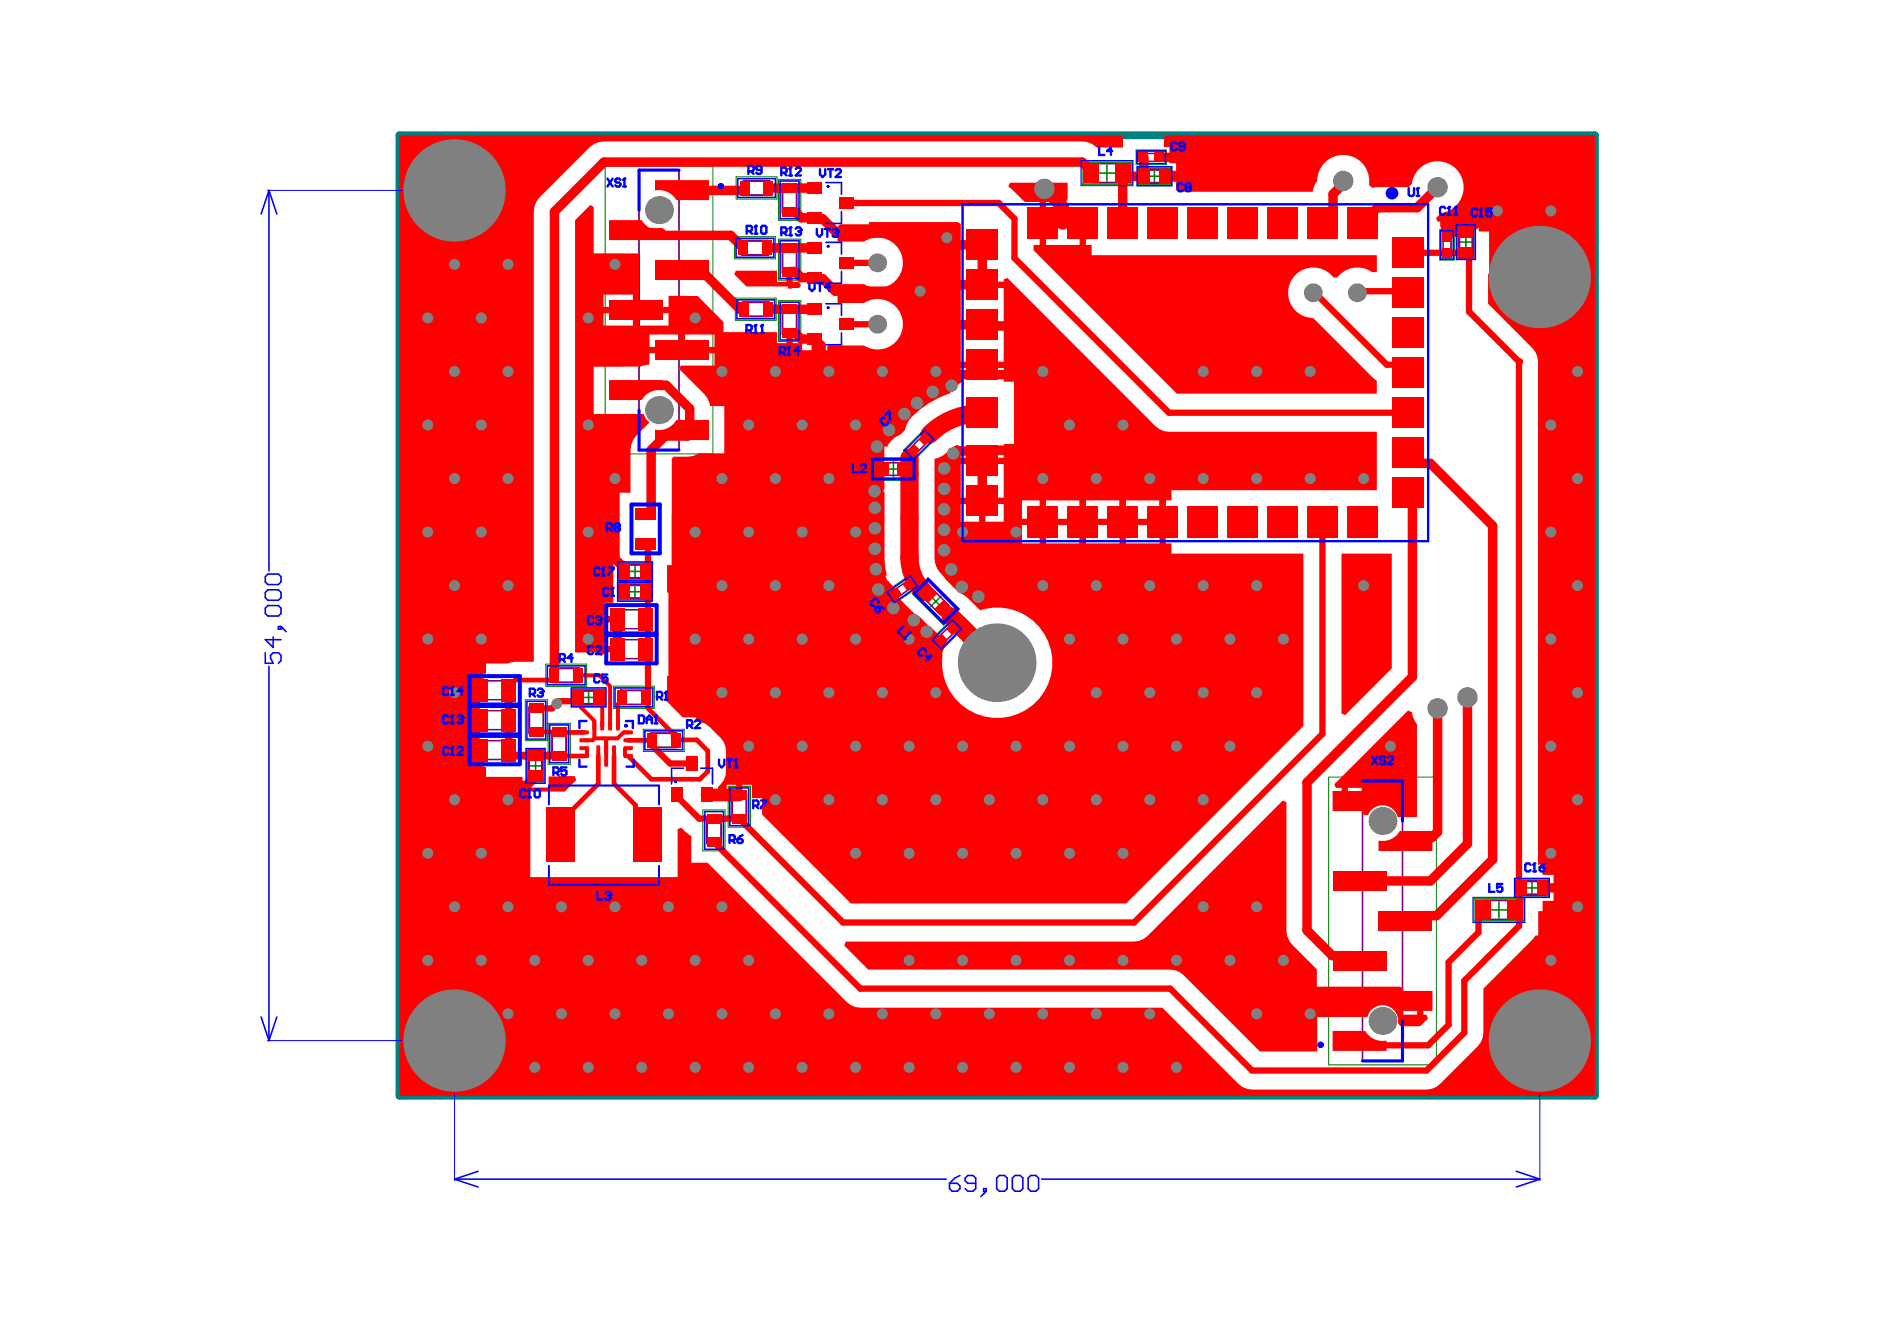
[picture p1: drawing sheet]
<svg xmlns="http://www.w3.org/2000/svg" width="400mm" height="280mm" viewBox="0 0 400 280" stroke-linecap="round" stroke-linejoin="round" font-family="sans-serif">
<g fill="none" stroke="#008000" stroke-width=".33">
<path d="M228.9 34.3h10.7v4.7h-10.7zM232.6 36.6h3.3M234.2 35v3.3M240.4 31.8h6.4v3h-6.4zM240.9 35.6h6.7v3.4h-6.7zM242.7 37.3h3.2M244.3 35.7v3.2M304.7 48.6h3v6.4h-3zM308.5 47.9h3.3v6.7h-3.3zM308.6 51.2h3.2M310.2 49.6v3.2M184.4 96.9h9.3v4.7h-9.3z"/>
<path d="M187.5 99.2h3.1M189 97.7v3.1M195.7 90.8l2.1 2.1-4.5 4.5-2.1-2.1zM131 119.2h6.7v3.4h-6.7zM134.4 119.3v3.2M131 123.5h6.7v3.4h-6.7zM132.8 125.2h3.1M132.8 120.9h3.1M134.4 123.6v3.2M187.5 125.3l5.1-3.7 1.8 2.5-5.2 3.6zM196.4 122.3l6.6 6.6-3.3 3.3-6.6-6.6zM196.9 126.1l2.2 2.2"/>
<path d="M199.1 126.1l-2.2 2.2M201.5 130.9l2.1 2.1-4.4 4.5-2.1-2.1zM111.7 158.7h3.3v6.7h-3.3zM121.2 145.9h6.7v3.3h-6.7zM123 147.5h3.1M124.6 146v3.1M111.7 162h3.2M113.3 160.4v3.2M311.8 190.2h10.7v4.6h-10.7zM315.5 192.5h3.3M317.2 190.8v3.4M320.8 186.2h6.7v3.3h-6.7z"/>
<path d="M322.6 187.8h3.1M324.1 186.3v3.1"/>
</g>
<g fill="none" stroke="#008000" stroke-width=".21">
<path d="M128 35.2h22.8v60.8h-22.8zM155.8 37.4h8.6v4.7h-8.6zM164.7 38h4.7v8.6h-4.7zM155.4 50.1h8.7v4.7h-8.7zM164.7 50.6h4.7v8.7h-4.7zM155.6 63.1h8.6v4.7h-8.6zM164.7 63.6h4.7v8.7h-4.7zM111.2 148h4.7v8.7h-4.7zM115.5 140.5h8.6v4.7h-8.6zM116 153h4.7v8.7h-4.7zM129.8 145.2h8.6v4.7h-8.6zM136.1 154.3h8.7v4.7h-8.7z"/>
<path d="M148.7 171.4h4.7v8.6h-4.7zM154.1 166.4h4.7v8.6h-4.7zM281.1 164.4h22.8v60.9h-22.8z"/>
</g>
<g fill="none" stroke="#800080" stroke-width=".33">
<path d="M135.2 36h8.5v59.2h-8.5zM231.1 34.6h6.6v4h-6.6zM241.4 35.8h5.7v3h-5.7zM241.6 36h5.3v2.6h-5.3zM241.9 32.5h3.4v1.6h-3.4zM305.3 50.1h1.7v3.4h-1.7zM308.7 48.4h3v5.7h-3zM308.8 48.6h2.7v5.3h-2.7zM186.4 97.9h5.3v2.7h-5.3zM195.1 92.3l1.2 1.2-2.4 2.4-1.2-1.2zM131.5 119.4h5.7v3h-5.7zM131.7 119.6h5.3v2.6h-5.3z"/>
<path d="M130.1 129h6.7v4h-6.7zM130.1 135.3h6.7v4h-6.7zM131.5 123.7h5.7v3h-5.7zM131.7 123.9h5.3v2.6h-5.3zM189.1 124.9l2.7-1.9 .9 1.4-2.7 1.9zM197.1 124.4l3.7 3.8-1.8 1.8-3.8-3.7zM200.9 132.4l1.2 1.2-2.3 2.4-1.2-1.2zM101.2 144h6.6v4h-6.6zM101.2 150.4h6.6v4h-6.6zM101.2 156.7h6.6v4h-6.6zM111.8 159.2h3v5.7h-3zM112 159.4h2.7v5.3h-2.7z"/>
<path d="M121.7 146h5.7v3h-5.7zM121.9 146.2h5.3v2.7h-5.3zM288.3 165.2h8.5v59.2h-8.5zM313.7 190.5h6.6v4h-6.6zM321.3 186.3h5.7v3h-5.7zM321.5 186.5h5.3v2.7h-5.3z"/>
</g>
<g fill="none" stroke="#800080" stroke-width=".42">
<path d="M157.3 38.3h5.5v3h-5.5zM165.6 39.5h3v5.5h-3zM157 50.9h5.5v3h-5.5zM165.6 52.2h3v5.5h-3zM157.1 63.9h5.6v3h-5.6zM165.6 65.2h3v5.5h-3zM112 149.6h3v5.5h-3zM116.8 154.6h3v5.5h-3zM117 141.4h5.6v3h-5.6zM131.4 146h5.5v3h-5.5zM137.7 155.1h5.5v3h-5.5zM149.6 172.9h3v5.5h-3z"/>
<path d="M154.9 167.9h3v5.6h-3z"/>
</g>
<g fill="none" stroke="#800080" stroke-width=".67">
<circle cx="152.5" cy="39.4" r=".33"/>
<circle cx="279.4" cy="221" r=".33"/>
</g>
<path d="M84.5 28.6h253v203.2h-253z" fill="none" stroke="#008080" stroke-width="1.7"/>
<path d="M84.5 28.6v33.3" fill="none" stroke="#008080" stroke-width=".85"/>
<g fill="#f00">
<path d="M283.8 117.1h10.7v24.3l-9.9 9.9-.8-.3z"/>
<path d="M213.7 38.7h12.2v3.3l-.3 .7h-4.3v9.1h7.1v-4.5h1.4v4.5h1.2v2.2h60.3v3.6h-1a5.3 5.3 0 0 0-7.3 1.1h-.9a5.3 5.3 0 0 0-9 .8 5.3 5.3 0 0 0 4.8 7.8l12.7 12.7 .7 .6v2.7h-42.3l-30.3-30.4v-1.1h1.3v-9.1h-3.2l-3.4-3.2z"/>
<path d="M155.7 57.3h8.7v2.3h2v-2.2h1.3v2.2h1.4l.4 .8-.4 .5h-1.5v.2h-.9v-.5h-8.8l-2.5-2.6z"/>
<path d="M282 167.3h11.4v2.2a4.2 4.2 0 0 0-4.5 2.1h-6.9z"/>
<path d="M291.7 209.6h11.4v4.3h-6.9a4.2 4.2 0 0 0-4.5-2.1z"/>
<path d="M138.6 90.9a4.2 4.2 0 0 0 4.5-2h6.9v4.2h-11.4z"/>
<path d="M128.9 80.4h11.4v2.2a4.2 4.2 0 0 0-4.5 2h-6.9z"/>
<path d="M138.6 38.1h11.4v4.2h-6.9a4.2 4.2 0 0 0-4.5-2z"/>
<path d="M128.9 46.6h6.9a4.2 4.2 0 0 0 4.5 2v2.2h-11.4z"/>
<path d="M291.7 177.8a4.2 4.2 0 0 0 4.5-2h6.9v4.2h-11.4z"/>
<path d="M282 218.1h6.9a4.2 4.2 0 0 0 4.5 2v2.2h-11.4z"/>
<path d="M179 199.2h60.9l1.1-.1 1-.4 .8-.7 28.6-28.6 .8 .3v27.1l.1 1.2 .5 1 .7 .9 5.1 5.2v3.6h17.5l.7 .3 .1 2.2h3.6v.6h.7v2.9h.6l.3 .8-1.6 1.6h-4.2l-.5-.6a3.3 3.3 0 0 0-2.6-3.8 3.3 3.3 0 0 0-3.9 2.5h-10.6v7.2h-12.1l-16.1-16.1-.9-.6-1-.4-1-.2h-63.9l-5.1-5.1zM296.9 212.5v2.2h3v-2.2z"/>
<path d="M297.9 150.3l.8 .4 .6 1.8 .5 .7v19.7h-4.1a3.3 3.3 0 0 0-2.9-2.5 3.3 3.3 0 0 0-3.3 2h-1.3v-2.2h-3.7v-.7h-.6v-2.8h-1.2l-.4-.8zM285.2 166.7v2.2h3v-2.2z"/>
<path d="M124.9 43.4l.7 .4v9.8h9.7v11.3h6.2v-2.3h6.1l5.5 5.5v2.2h11.3v2.3h2v-2.2h1.3v2.2h2v1.5h2v-2.3h1.4v2.3h2v-1h7.7a5.3 5.3 0 0 0 8.3-4.5 5.3 5.3 0 0 0-8.3-4.5h-5.6v-3.2h-2.1v-.8h7.7a5.3 5.3 0 0 0 8.3-4.5 5.3 5.3 0 0 0-8.3-4.5h-5.6v-3.2l.6-.5h6.1v-.4h18.7l.7 .4v3.7h4.5v1.4h-4.5v7.1h9.1v-.5l.7-.3 31.4 31.4 .8 .6 1 .4 1 .1h44v12.4h-43.4v2.2h-1.2v9.1h1.2v2.1h27.9v36.5l-37.5 37.5h-58.3l-18.8-18.8v-3.4h-2.1v-2.9h-2v2.2h-1.3v-2.2h-2v2.9h-1.9v-2.4a4.3 4.3 0 0 0 1.7-3.3v-4.3l-.1-1a10.1 10.1 0 0 0-5.1-5.1l-1-.1-.1-.9h-2.8l-3.5-3.5 .1-1.3v-4h.3v-17.6h-.3v-5.8h1v-22.6l.4-.4h3.1l1.1-.1 1.2-.6h5.4v-10h-3.1l-.5-1.6-.7-.9-5.3-5.2 .3-.9h7.2v-2.6h-13.8v2.4l-1.2 .2-.6 .3h-10v10h10.7l.5 1.2 .6 .6-2.7 2.7a4.4 4.4 0 0 0-1.3 3.1v9h-2.3v13.9h-1.3v9.4h-1.9v2.8h2.7v1.4h-2.7v5h2.7v1.3h-2.7v.2l-.7 .5-.6-.2v-.5h-4.9v-91.4zM127.7 62.3v2.6h6.2v-2.6zM203.3 60.9v7.2h9.1v-7.2zM135.3 66.3v2.6h6.2v-2.6zM127.7 66.3v2.6h6.2v-2.6zM145 70.8v2.6h6.2v-2.6zM137.4 70.8v2.6h6.2v-2.6zM203.3 69.4v7.1h9.1v-7.1zM184.1 96.7v5.1h2.5v2.2h.6l-.1 14 .2 2 .3 1.7-1.4 1 1.3 1.7-1 .7 2.5 3.5 1-.6 1.2 1.7 .8-.5a5 5 0 0 0 2.5 1.2l1.7 1.7-.8 .9 1.5 1.6-.8 .8 3.4 3.2a11.7 11.7 0 0 0 11.7 13.3 11.7 11.7 0 0 0 11.3-13.6 11.7 11.7 0 0 0-15.1-9.2l-2.5-2.5-.8-.6-1.2-.6-2.8-2.9-.8-1a4.2 4.2 0 0 1-1.6-3.6v-20.8a7.5 7.5 0 0 0 3.9-2.5l.9-.5 .8 .4v2.3h9.1v-2.9h2.1v-13.1h-2.1v-3h-9.1v3h-2.2v2.4a19 19 0 0 0-8.8 5.8l-.5 .9a2.37 2.37 0 0 1-1.4 2.1 5.1 5.1 0 0 0-2.7 2.5h-1.1v2.2zM203.3 98.2v7.1h9.1v-7.1zM216.2 105.9v3.8h3.8v-3.8zM208.5 106.6v3.8h3.9v-3.8zM203.3 106.6v3.8h3.9v-3.8zM238.2 105.9v9.1h7.1v-9.1zM229.8 105.9v9.1h7.1v-9.1zM221.3 105.9v9.1h7.1v-9.1zM216.2 111.1v3.9h3.8v-3.9z"/>
<path d="M84.5 28.6h152.4l.7 .4v2.2h-5.5a4.4 4.4 0 0 0-3.1-1.3h-101.2l-1.1 .2-1.1 .4-.9 .7-10.5 10.5-.7 .9-.4 1.1-.2 1.1v95.2h-3.9l-1.6 .4h-4.6v2.1h-.5v3.5h-.6v.7h-2.7v5h2.7v1.3h-2.7v5h2.7v.7h.6v3.5h.5v2.2h7.8v2.2h5.5v-2.3l5.5-.1 .3 .8-2.4 2.5h-7.3v18.1h31.2v-10.2l.8-.3 .9 .9 1.2 .8v5.7h3.4l29.5 29.5 .8 .6 1 .5 1 .1h63.9l16.2 16.1 .8 .7 1 .4 1 .1h37l1-.1 1-.4 .8-.7 8-8 .6-.8 .4-1 .2-1v-9.3l10.4-10.5 .6-.8h.6v-5.1h.9v-2.2h2.3v-5.5h-2.3v-2.2h-1v-106.4l-.1-1-.4-1-.6-.8-9.4-9.4v-6.3h.2v-9h-2.2v-2.4h-5.5v1.4h-2.7v-1.1h-.5l-.4-.8 1.1-1a5.5 5.5 0 0 0 4.8-5.7 5.5 5.5 0 0 0-5.3-5.3 5.5 5.5 0 0 0-5.7 4.8l-.6 .7h-6.6l-1.2 .1-.7-.6a5.5 5.5 0 0 0-5-6.3 5.5 5.5 0 0 0-5.9 5.5l-.4 .6-.4 1-.1 .7h-28.3l-.6-.6v-5.5h-1.5v-3.4h-1.1v-2.1l.7-.4h90.5v203.2h-253zM99 142.5v2.9h2v-2.9zM99 159.4v2.8h2v-2.8z"/>
</g>
<path d="M221 40l3.9 3.8v3.5M252.9 33.3l4 4M314.5 36.6v8l-2.7 2.7h-4.6l-1 1M185.6 94.5l.2 .2v8.5l-.8 .7v-8.9zM193.4 131.2l2.2 2.2M196.1 133.6l1.7 1.8M149.6 168.2h6.8" fill="none" stroke="#f00" stroke-width="2.7"/>
<path d="M129.9 159.9v5.9l4.6 4.5v3.7l2.5 2.5M143 156.5h4.4l2.4 2.4v4.3l-1.7 1.7" fill="none" stroke="#f00" stroke-width="1"/>
<g fill="none" stroke="#f00" stroke-width="2">
<path d="M157.6 39.8v.5h-10.2M162.6 39.8h9.8M230.9 36.6v-.4l-1.9-1.9h-101.2l-10.5 10.5M245.3 33.3h7.6M284.2 38.3v.6l-2.1 2.2v3.9l-2.3 2.3M304.2 39.6l-4.3 4.3h-8.4l-3.2 3.4M139.8 49.2l.6 .6h14.2l2.1 2.1h.5v.5M162.2 52.4h10.2M167.1 57.4h1.1l1.3 1.3h2.9l.2 .2h1.5l2.6 2.7h16M167.1 44.8h1.1l1.3 1.3h3.2M172.4 46.1l.2 .2h1.5l3 3h15.6M192.2 48.3l3.5 3.5h12.1v8.5h-5.3l-1.2 1.1v6.1l1.2 1.2h5.3l.3 .3h4.9l8.2 8.2v6"/>
<path d="M220.6 47.3h8.5M310.2 49l-.2 .1h-2.8l-1 1M156.6 65.4h.8M162.4 65.4h10M167.1 70.4h1.1l1.3 1.3 3.2 .1 .2 .1v.4l.8 .8v8.7M201.3 81.6v-.2l1.4-1.3v-.8h3.1l2-2.1 2.1 2.1h7.4l4 4M201.7 95.9h.2l.4-.5h3.5l2 2.1M207.8 97.5v8.5M226.1 93.6l-1.6 1.6h-14.4l-2.3 2.3M128.1 106.6v9.6l3.9 3.9v.2h.1M298.9 105v38.2l-22.3 22.3v31.3M131.1 130.5l-.5 .5v6.3"/>
<path d="M132.1 120.9v4.3M132.1 120.9h.1M185.3 120.4l1.1 1.2M185.8 124.7l.2 .5 1.3 1.4h1.5l4.6 4.6M187.3 123.7l1.7 1.7M189.5 125.6l-.9 1 .3 .2v1.7l.1 .1h-.2l-1.2 1.3h-1.2M198.4 141.7v4M304.2 149.9v26.1l-1.2 1.2h-1.8l-.7 .6M310.5 147.5v31l-7.8 7.9h-15M99 164.9h.1M113.3 164.3h-.4l-.2 .1v.5l-1.3 1.3h-11.1l-1.3-1.3M326.4 187.8h5.1l.5 .4"/>
</g>
<path d="M192.4 96.9v21.1M194.8 124.5l.7 .7M201.2 130.4l9.8 9.8" fill="none" stroke="#f00" stroke-width="3.9"/>
<path d="M246.5 37.3h10.4" fill="none" stroke="#f00" stroke-width="2.3"/>
<g fill="none" stroke="#f00" stroke-width="1.3">
<path d="M179 55.6h6.7M214.7 46.3v8.3l32.6 32.7h50.7M306.2 53.5h4.1M179 68.6h6.7M278.1 61.8l15.3 15.4h2.9l1.7 1.7M287.2 61.6h10.5l.3 .3M310.8 65.9l10.6 10.6v111.7M226.1 93.6l3 2.9v19.5l-.9 .9h-2.1M237.6 93.8v16.6M249.4 93.6l-3.4 3.4v13.4h-25.4M279.8 110.4v44.9l-39.9 39.9h-61.5l-22-22h-5.3M122.3 147.5v.3l-.5 .5h-3.5l-1.5 1.6h-3.3"/>
<path d="M151.1 178.2l30.9 31h65.6l17.3 17.3h37M313.8 192.5l-1 1v3.8l-6.3 6.3v13.2M321.4 188.2v7.7"/>
</g>
<path d="M180.5 94.9l.3 .3M122.3 147.5l.7 .7v1.5l2.8 2.8v3.7M125.8 156.2h2.1l.4 .4v2.8M125.8 156.2l-.4 .4h-1.8M131.6 147.5v.5l-.8 .9v4.6M132.9 154.9h-1l-1.2 1.3h-2.4M143 156.5l-.1 .1" fill="none" stroke="#f00" stroke-width=".83"/>
<path d="M98 140.2l1.8 1.8v19.7l-1.8 1.8" fill="none" stroke="#f00" stroke-width="3.3"/>
<circle cx="321.4" cy="76.5" r=".67" fill="#f00"/>
<path d="M310.8 54v11.9" fill="none" stroke="#f00" stroke-width="1.3"/>
<circle cx="321.4" cy="76.5" r=".67" fill="#f00"/>
<path d="M241.9 33.3l.1 4h-3.8l-.6-.7v10.7M117.3 44.8v98.1M144.3 57.1l1.1 1.2h4l7.2 7.1M147.4 90.9h-.8l-.7 .7v.3l-.3 .3h-4.9l-2.9 3v13.4l-.2 .1h-1M298 95.8l2.3 2.2h2.3l13.2 13.2v70.6l-11.8 11.9h-5.5l-1.1 1.1M298 104.2l.9 .8M276.6 196.8l5.3 5.4h4.7l1.1 1.1" fill="none" stroke="#f00" stroke-width="2"/>
<path d="M179 42.9h32.3l3.4 3.4M298 53.5h8.2M310.3 53.5l.5 .5M137.1 115.6v31.4M321.4 188.2h.1M321.4 195.9l-11.6 11.6v11l-7.9 8M306.5 216.8l-4.3 4.3h-16.7l-1-1" fill="none" stroke="#f00" stroke-width="1.3"/>
<path d="M107.7 146v6.4M108.7 159.9h9.6" fill="none" stroke="#f00" stroke-width="1.7"/>
<path d="M136.6 115.1l.5 .5M113.5 154.9h4.8M117.3 142.9v.5l-.5 .5h-7.8l-.7 .6M118.4 154.9h5.2M137.1 147l-.5 .5 .5 .5v1.9l5.3 5.3v.9l.5 .5" fill="none" stroke="#f00" stroke-width="1"/>
<path d="M108.3 144.5l-.6 .7v.8M118.3 154.9h.1M122.3 142.9h4.5l2.3 2.3v8.3" fill="none" stroke="#f00" stroke-width=".83"/>
<circle cx="118.3" cy="154.9" r=".42" fill="#f00"/>
<path d="M118.4 159.9h5.2M126.6 159.9v5.9l-8 8.1M132.9 159.9l4.9 5h10.3M132.9 156.6h5M143.3 168.2v.3" fill="none" stroke="#f00" stroke-width="1"/>
<path d="M131.5 48.6l.6 .6h7.7M131.5 82.6l.6-.7h4.8l.5-.4h3.6l4.9 5v3.7l.7 .7h.8" fill="none" stroke="#f00" stroke-width="2"/>
<path d="M137.9 156.6l.4 .3v1.1l3.5 3.5h4.6M143.3 168.5l4.6 4.7h3.2" fill="none" stroke="#f00" stroke-width="1.3"/>
<path d="M107.7 158.8l1 1.1M118.3 159.9h.1M126.8 147.5l.6 .7v5.3M118.6 173.9v2.6" fill="none" stroke="#f00" stroke-width=".83"/>
<path d="M107.7 152.4v6.3" fill="none" stroke="#f00" stroke-width="1.7"/>
<path d="M207.7 87.5h-1.3" fill="none" stroke="#f00" stroke-width="3.9"/>
<g fill="#f00">
<path d="M131.9 158.3h.9v1.6h-.9z" fill-rule="evenodd"/>
<path d="M123.8 158.3h.8v1.6h-.8z" fill-rule="evenodd"/>
</g>
<path d="M186.4 121.6l.1 .9 .8 1.2M199.4 135.7a8.1 8.1 0 0 0-1 6M198.4 145.7l-.4 .8" fill="none" stroke="#f00" stroke-width="2"/>
<path d="M206.4 87.5a15.1 15.1 0 0 0-9.7 4.4M192.4 118a10.2 10.2 0 0 0 2.4 6.5" fill="none" stroke="#f00" stroke-width="3.9"/>
<path d="M195.6 133.4l.5 .2M197.8 135.4l.2 .5" fill="none" stroke="#f00" stroke-width="2.7"/>
<g fill="#808080">
<circle cx="189" cy="128.6" r="1.33"/>
<circle cx="316.8" cy="44.6" r="1.17"/>
<circle cx="328.1" cy="44.6" r="1.17"/>
<circle cx="325.8" cy="58.6" r="10.8"/>
<circle cx="333.8" cy="78.6" r="1.17"/>
<circle cx="265.9" cy="78.6" r="1.17"/>
<circle cx="254.6" cy="78.6" r="1.17"/>
<circle cx="277.2" cy="78.6" r="1.17"/>
<circle cx="328.1" cy="89.9" r="1.17"/>
<circle cx="254.6" cy="101.2" r="1.17"/>
<circle cx="277.2" cy="101.2" r="1.17"/>
<circle cx="265.9" cy="101.2" r="1.17"/>
<circle cx="243.3" cy="101.2" r="1.17"/>
<circle cx="333.8" cy="101.2" r="1.17"/>
<circle cx="288.5" cy="101.2" r="1.17"/>
<circle cx="328.1" cy="112.6" r="1.17"/>
<circle cx="237.6" cy="89.9" r="1.17"/>
<circle cx="226.3" cy="89.9" r="1.17"/>
<circle cx="232" cy="101.2" r="1.17"/>
<circle cx="221" cy="40" r="2.16"/>
<circle cx="220.6" cy="78.6" r="1.17"/>
<circle cx="200.3" cy="50.3" r="1.17"/>
<circle cx="194.7" cy="61.6" r="1.17"/>
<circle cx="198" cy="78.6" r="1.17"/>
<circle cx="220.6" cy="101.2" r="1.17"/>
<circle cx="215" cy="112.6" r="1.17"/>
<circle cx="203.7" cy="112.6" r="1.17"/>
<circle cx="201.3" cy="81.6" r="1.33"/>
<circle cx="197.4" cy="82.9" r="1.33"/>
<circle cx="194" cy="85.3" r="1.33"/>
<circle cx="191.4" cy="87.6" r="1.33"/>
<circle cx="201.7" cy="95.9" r="1.33"/>
<circle cx="199.8" cy="107.8" r="1.33"/>
<circle cx="199.8" cy="103.4" r="1.33"/>
<circle cx="199.8" cy="99.1" r="1.33"/>
<circle cx="199.8" cy="112.1" r="1.33"/>
<circle cx="333.8" cy="123.9" r="1.17"/>
<circle cx="288.5" cy="123.9" r="1.17"/>
<circle cx="328.1" cy="135.2" r="1.17"/>
<circle cx="271.6" cy="135.2" r="1.17"/>
<circle cx="265.9" cy="123.9" r="1.17"/>
<circle cx="260.2" cy="135.2" r="1.17"/>
<circle cx="265.9" cy="146.5" r="1.17"/>
<circle cx="333.8" cy="146.5" r="1.17"/>
<circle cx="294.2" cy="157.9" r="1.17"/>
<circle cx="328.1" cy="157.9" r="1.17"/>
<circle cx="260.2" cy="157.9" r="1.17"/>
<circle cx="254.6" cy="123.9" r="1.17"/>
<circle cx="243.3" cy="123.9" r="1.17"/>
<circle cx="248.9" cy="135.2" r="1.17"/>
<circle cx="237.6" cy="135.2" r="1.17"/>
<circle cx="232" cy="123.9" r="1.17"/>
<circle cx="232" cy="146.5" r="1.17"/>
<circle cx="254.6" cy="146.5" r="1.17"/>
<circle cx="248.9" cy="157.9" r="1.17"/>
<circle cx="254.6" cy="169.2" r="1.17"/>
<circle cx="243.3" cy="146.5" r="1.17"/>
<circle cx="237.6" cy="157.9" r="1.17"/>
<circle cx="243.3" cy="169.2" r="1.17"/>
<circle cx="333.8" cy="169.2" r="1.17"/>
<circle cx="328.1" cy="180.5" r="1.17"/>
<circle cx="333.8" cy="191.8" r="1.17"/>
<circle cx="328.1" cy="203.2" r="1.17"/>
<circle cx="325.8" cy="220.1" r="10.8"/>
<circle cx="277.2" cy="214.5" r="1.17"/>
<circle cx="265.9" cy="191.8" r="1.17"/>
<circle cx="254.6" cy="191.8" r="1.17"/>
<circle cx="260.2" cy="203.2" r="1.17"/>
<circle cx="248.9" cy="203.2" r="1.17"/>
<circle cx="237.6" cy="180.5" r="1.17"/>
<circle cx="232" cy="169.2" r="1.17"/>
<circle cx="237.6" cy="203.2" r="1.17"/>
<circle cx="271.6" cy="203.2" r="1.17"/>
<circle cx="265.9" cy="214.5" r="1.17"/>
<circle cx="248.9" cy="225.8" r="1.17"/>
<circle cx="243.3" cy="214.5" r="1.17"/>
<circle cx="232" cy="214.5" r="1.17"/>
<circle cx="237.6" cy="225.8" r="1.17"/>
<circle cx="201.3" cy="120.5" r="1.33"/>
<circle cx="199.8" cy="116.4" r="1.33"/>
<circle cx="220.6" cy="123.9" r="1.17"/>
<circle cx="207" cy="126.2" r="1.33"/>
<circle cx="203.5" cy="124.2" r="1.33"/>
<circle cx="226.3" cy="135.2" r="1.17"/>
<circle cx="193.4" cy="131.2" r="1.33"/>
<circle cx="196.1" cy="133.6" r="1.33"/>
<circle cx="192.4" cy="135.2" r="1.17"/>
<circle cx="226.3" cy="157.9" r="1.17"/>
<circle cx="220.6" cy="169.2" r="1.17"/>
<circle cx="226.3" cy="180.5" r="1.17"/>
<circle cx="215" cy="203.2" r="1.17"/>
<circle cx="215" cy="157.9" r="1.17"/>
<circle cx="209.3" cy="169.2" r="1.17"/>
<circle cx="215" cy="180.5" r="1.17"/>
<circle cx="226.3" cy="203.2" r="1.17"/>
<circle cx="220.6" cy="214.5" r="1.17"/>
<circle cx="226.3" cy="225.8" r="1.17"/>
<circle cx="209.3" cy="214.5" r="1.17"/>
<circle cx="203.7" cy="225.8" r="1.17"/>
<circle cx="215" cy="225.8" r="1.17"/>
<circle cx="203.7" cy="157.9" r="1.17"/>
<circle cx="198" cy="146.5" r="1.17"/>
<circle cx="198" cy="169.2" r="1.17"/>
<circle cx="192.4" cy="157.9" r="1.17"/>
<circle cx="203.7" cy="203.2" r="1.17"/>
<circle cx="203.7" cy="180.5" r="1.17"/>
<circle cx="198" cy="214.5" r="1.17"/>
<circle cx="192.4" cy="203.2" r="1.17"/>
<circle cx="192.4" cy="180.5" r="1.17"/>
<circle cx="192.4" cy="225.8" r="1.17"/>
<circle cx="186.7" cy="78.6" r="1.17"/>
<circle cx="181" cy="89.9" r="1.17"/>
<circle cx="188.1" cy="91" r="1.33"/>
<circle cx="175.4" cy="78.6" r="1.17"/>
<circle cx="169.7" cy="89.9" r="1.17"/>
<circle cx="185.6" cy="94.5" r="1.33"/>
<circle cx="185.1" cy="107.4" r="1.33"/>
<circle cx="175.4" cy="101.2" r="1.17"/>
<circle cx="185" cy="103.9" r="1.33"/>
<circle cx="185.3" cy="120.4" r="1.33"/>
<circle cx="185.1" cy="116.1" r="1.33"/>
<circle cx="185.8" cy="124.7" r="1.33"/>
<circle cx="185.1" cy="111.8" r="1.33"/>
<circle cx="181" cy="112.6" r="1.17"/>
<circle cx="175.4" cy="123.9" r="1.17"/>
<circle cx="147.1" cy="67.3" r="1.17"/>
<circle cx="164.1" cy="78.6" r="1.17"/>
<circle cx="152.8" cy="78.6" r="1.17"/>
<circle cx="158.4" cy="89.9" r="1.17"/>
<circle cx="107.5" cy="55.9" r="1.17"/>
<circle cx="96.2" cy="40.3" r="10.8"/>
<circle cx="130.1" cy="55.9" r="1.17"/>
<circle cx="96.2" cy="55.9" r="1.17"/>
<circle cx="90.5" cy="67.3" r="1.17"/>
<circle cx="101.8" cy="67.3" r="1.17"/>
<circle cx="124.5" cy="67.3" r="1.17"/>
<circle cx="124.5" cy="89.9" r="1.17"/>
<circle cx="107.5" cy="78.6" r="1.17"/>
<circle cx="96.2" cy="78.6" r="1.17"/>
<circle cx="90.5" cy="89.9" r="1.17"/>
<circle cx="164.1" cy="101.2" r="1.17"/>
<circle cx="152.8" cy="101.2" r="1.17"/>
<circle cx="169.7" cy="112.6" r="1.17"/>
<circle cx="158.4" cy="112.6" r="1.17"/>
<circle cx="147.1" cy="112.6" r="1.17"/>
<circle cx="152.8" cy="123.9" r="1.17"/>
<circle cx="164.1" cy="123.9" r="1.17"/>
<circle cx="130.1" cy="101.2" r="1.17"/>
<circle cx="107.5" cy="101.2" r="1.17"/>
<circle cx="101.8" cy="112.6" r="1.17"/>
<circle cx="101.8" cy="89.9" r="1.17"/>
<circle cx="96.2" cy="101.2" r="1.17"/>
<circle cx="90.5" cy="112.6" r="1.17"/>
<circle cx="124.5" cy="112.6" r="1.17"/>
<circle cx="96.2" cy="123.9" r="1.17"/>
<circle cx="107.5" cy="123.9" r="1.17"/>
<circle cx="181" cy="135.2" r="1.17"/>
<circle cx="158.4" cy="135.2" r="1.17"/>
<circle cx="147.1" cy="135.2" r="1.17"/>
<circle cx="169.7" cy="135.2" r="1.17"/>
<circle cx="186.7" cy="146.5" r="1.17"/>
<circle cx="175.4" cy="146.5" r="1.17"/>
<circle cx="169.7" cy="157.9" r="1.17"/>
<circle cx="164.1" cy="146.5" r="1.17"/>
<circle cx="152.8" cy="146.5" r="1.17"/>
<circle cx="158.4" cy="157.9" r="1.17"/>
<circle cx="181" cy="157.9" r="1.17"/>
<circle cx="175.4" cy="169.2" r="1.17"/>
<circle cx="186.7" cy="169.2" r="1.17"/>
<circle cx="181" cy="180.5" r="1.17"/>
<circle cx="164.1" cy="169.2" r="1.17"/>
<circle cx="158.4" cy="203.2" r="1.17"/>
<circle cx="186.7" cy="214.5" r="1.17"/>
<circle cx="175.4" cy="214.5" r="1.17"/>
<circle cx="181" cy="225.8" r="1.17"/>
<circle cx="164.1" cy="214.5" r="1.17"/>
<circle cx="158.4" cy="225.8" r="1.17"/>
<circle cx="169.7" cy="225.8" r="1.17"/>
<circle cx="152.8" cy="191.8" r="1.17"/>
<circle cx="141.4" cy="191.8" r="1.17"/>
<circle cx="130.1" cy="191.8" r="1.17"/>
<circle cx="135.8" cy="203.2" r="1.17"/>
<circle cx="152.8" cy="214.5" r="1.17"/>
<circle cx="147.1" cy="203.2" r="1.17"/>
<circle cx="147.1" cy="225.8" r="1.17"/>
<circle cx="141.4" cy="214.5" r="1.17"/>
<circle cx="130.1" cy="214.5" r="1.17"/>
<circle cx="135.8" cy="225.8" r="1.17"/>
<circle cx="124.5" cy="135.2" r="1.17"/>
<circle cx="101.8" cy="135.2" r="1.17"/>
<circle cx="117.8" cy="148.9" r="1.17"/>
<circle cx="90.5" cy="135.2" r="1.17"/>
<circle cx="96.2" cy="146.5" r="1.17"/>
<circle cx="90.5" cy="157.9" r="1.17"/>
<circle cx="118.8" cy="191.8" r="1.17"/>
<circle cx="107.5" cy="191.8" r="1.17"/>
<circle cx="124.5" cy="203.2" r="1.17"/>
<circle cx="118.8" cy="214.5" r="1.17"/>
<circle cx="124.5" cy="225.8" r="1.17"/>
<circle cx="113.2" cy="203.2" r="1.17"/>
<circle cx="107.5" cy="214.5" r="1.17"/>
<circle cx="113.2" cy="225.8" r="1.17"/>
<circle cx="107.5" cy="169.2" r="1.17"/>
<circle cx="96.2" cy="169.2" r="1.17"/>
<circle cx="101.8" cy="203.2" r="1.17"/>
<circle cx="101.8" cy="180.5" r="1.17"/>
<circle cx="96.2" cy="220.1" r="10.8"/>
<circle cx="96.2" cy="191.8" r="1.17"/>
<circle cx="90.5" cy="180.5" r="1.17"/>
<circle cx="90.5" cy="203.2" r="1.17"/>
<circle cx="185.7" cy="68.6" r="2"/>
<circle cx="185.7" cy="55.6" r="2"/>
<circle cx="211" cy="140.2" r="8.3"/>
<circle cx="284.2" cy="38.3" r="2.16"/>
<circle cx="304.2" cy="39.6" r="2.16"/>
<circle cx="277.9" cy="61.9" r="2"/>
<circle cx="287.2" cy="61.9" r="2"/>
<circle cx="304.2" cy="149.9" r="2.16"/>
<circle cx="310.5" cy="147.5" r="2.16"/>
<circle cx="139.4" cy="86.7" r="2.96"/>
<circle cx="139.4" cy="44.4" r="2.96"/>
<circle cx="292.5" cy="216" r="2.96"/>
<circle cx="292.5" cy="173.7" r="2.96"/>
</g>
<g fill="#f00">
<path d="M190.9 123.5l1.6-1.2 1.2 1.7-1.7 1.1z" fill-rule="evenodd"/>
<path d="M188.2 125.4l1.6-1.2 1.1 1.7-1.6 1.1z" fill-rule="evenodd"/>
<path d="M193.3 93.9l1.4 1.4-1.4 1.4-1.4-1.4z" fill-rule="evenodd"/>
<path d="M189.9 97.8h2.9v2.9h-2.9z" fill-rule="evenodd"/>
<path d="M196.4 123.6l2 2-2 2-2-2z" fill-rule="evenodd"/>
<path d="M308.6 47.8h3.2v2.3h-3.2z" fill-rule="evenodd"/>
<path d="M305.2 49.1h2v2h-2z" fill-rule="evenodd"/>
<path d="M245.4 35.7h2.3v3.2h-2.3z" fill-rule="evenodd"/>
<path d="M244.3 32.3h2v2h-2z" fill-rule="evenodd"/>
<path d="M225.9 43.9h6.4v6.8h-6.4z" fill-rule="evenodd"/>
<path d="M242.8 107h6.5v6.8h-6.5z" fill-rule="evenodd"/>
<path d="M234.3 107h6.5v6.8h-6.5z" fill-rule="evenodd"/>
<path d="M217.4 43.9h6.5v6.8h-6.5z" fill-rule="evenodd"/>
<path d="M204.5 65.5h6.7v6.5h-6.7z" fill-rule="evenodd"/>
<path d="M204.5 57h6.7v6.5h-6.7z" fill-rule="evenodd"/>
<path d="M204.5 73.9h6.7v6.5h-6.7z" fill-rule="evenodd"/>
<path d="M204.5 48.6h6.7v6.4h-6.7z" fill-rule="evenodd"/>
<path d="M204.5 102.7h6.7v6.5h-6.7z" fill-rule="evenodd"/>
<path d="M204.5 94.3h6.7v6.4h-6.7z" fill-rule="evenodd"/>
<path d="M282 167.9h5v3.3h-5z" fill-rule="evenodd"/>
<path d="M225.9 107h6.4v6.8h-6.4z" fill-rule="evenodd"/>
<path d="M325.2 186.3h2.4v3.1h-2.4z" fill-rule="evenodd"/>
<path d="M298 210.2h5v3.3h-5z" fill-rule="evenodd"/>
<path d="M217.4 107h6.5v6.8h-6.5z" fill-rule="evenodd"/>
<path d="M199.2 134l1.4 1.4-1.4 1.4-1.4-1.4z" fill-rule="evenodd"/>
<path d="M170.9 44.9h3v2.4h-3z" fill-rule="evenodd"/>
<path d="M170.9 70.6h3v2.3h-3z" fill-rule="evenodd"/>
<path d="M170.9 57.6h3v2.3h-3z" fill-rule="evenodd"/>
<path d="M185.3 97.8h2.8v2.9h-2.8z" fill-rule="evenodd"/>
<path d="M165.6 56.4h3v2h-3z" fill-rule="evenodd"/>
<path d="M165.6 43.8h3v2h-3z" fill-rule="evenodd"/>
<path d="M165.6 69.4h3v2h-3z" fill-rule="evenodd"/>
<path d="M128.9 63.5h11.4v4.2h-11.4z" fill-rule="evenodd"/>
<path d="M138.6 71.9h11.4v4.3h-11.4z" fill-rule="evenodd"/>
<path d="M131 119.3h2.3v3.2h-2.3z" fill-rule="evenodd"/>
<path d="M130.9 123.6h2.4v3.2h-2.4z" fill-rule="evenodd"/>
<path d="M129.1 128.7h3v4.6h-3z" fill-rule="evenodd"/>
<path d="M129.1 135h3v4.7h-3z" fill-rule="evenodd"/>
<path d="M125.6 152.5h.4l.2 .2v1.6l-.2 .2h-.4l-.3-.2v-1.6z" fill-rule="evenodd"/>
<path d="M132.1 154.5h1.6l.2 .2v.5l-.2 .2h-1.6l-.2-.2v-.5z" fill-rule="evenodd"/>
<path d="M154.9 167.2h3v2h-3z" fill-rule="evenodd"/>
<path d="M148.4 166.7h2.4v3h-2.4z" fill-rule="evenodd"/>
<path d="M128 156.5h.5l.2 .2v5.3l-.2 .2h-.5l-.2-.2v-5.3z" fill-rule="evenodd"/>
<path d="M121.1 146h2.4v3.1h-2.4z" fill-rule="evenodd"/>
<path d="M122.8 156.2h1.6l.2 .2v.4l-.2 .2h-1.6l-.2-.2v-.4z" fill-rule="evenodd"/>
<path d="M100.2 143.7h3v4.7h-3z" fill-rule="evenodd"/>
<path d="M112 148.9h3v2h-3z" fill-rule="evenodd"/>
<path d="M100.2 156.4h3v4.6h-3z" fill-rule="evenodd"/>
<path d="M100.2 150h3v4.7h-3z" fill-rule="evenodd"/>
<path d="M111.7 163.1h3.2v2.3h-3.2z" fill-rule="evenodd"/>
<path d="M144.9 89.2h5v3.4h-5z" fill-rule="evenodd"/>
<path d="M129 80.9h5v3.4h-5z" fill-rule="evenodd"/>
<path d="M138.6 55h11.4v4.3h-11.4z" fill-rule="evenodd"/>
<path d="M129 46.9h5v3.4h-5z" fill-rule="evenodd"/>
<path d="M144.9 38.6h5v3.3h-5z" fill-rule="evenodd"/>
<path d="M229.2 34.5h3.4v4.2h-3.4z" fill-rule="evenodd"/>
<path d="M235.9 34.5h3.3v4.2h-3.3z" fill-rule="evenodd"/>
<path d="M240.9 32.3h2v2h-2z" fill-rule="evenodd"/>
<path d="M240.9 35.7h2.3v3.2h-2.3z" fill-rule="evenodd"/>
<path d="M161.6 38.3h2v3h-2z" fill-rule="evenodd"/>
<path d="M156.6 38.3h2v3h-2z" fill-rule="evenodd"/>
<path d="M165.6 38.8h3v2h-3z" fill-rule="evenodd"/>
<path d="M170.9 38.6h3v2.4h-3z" fill-rule="evenodd"/>
<path d="M177.6 41.8h2.9v2.3h-2.9z" fill-rule="evenodd"/>
<path d="M170.9 51.3h3v2.3h-3z" fill-rule="evenodd"/>
<path d="M177.5 54.4h3v2.4h-3z" fill-rule="evenodd"/>
<path d="M165.6 51.4h3v2h-3z" fill-rule="evenodd"/>
<path d="M161.4 63.9h2v3h-2z" fill-rule="evenodd"/>
<path d="M156.4 63.9h2v3h-2z" fill-rule="evenodd"/>
<path d="M156.3 50.9h1.9v3h-1.9z" fill-rule="evenodd"/>
<path d="M161.2 50.9h2v3h-2z" fill-rule="evenodd"/>
<path d="M201.5 131.6l1.4 1.4-1.4 1.4-1.4-1.4z" fill-rule="evenodd"/>
<path d="M199.7 126.9l2 2-2 2-2-2z" fill-rule="evenodd"/>
<path d="M285 43.9h6.5v6.8h-6.5z" fill-rule="evenodd"/>
<path d="M276.6 43.9h6.5v6.8h-6.5z" fill-rule="evenodd"/>
<path d="M268.1 43.9h6.5v6.8h-6.5z" fill-rule="evenodd"/>
<path d="M259.7 43.9h6.5v6.8h-6.5z" fill-rule="evenodd"/>
<path d="M251.2 43.9h6.5v6.8h-6.5z" fill-rule="evenodd"/>
<path d="M242.8 43.9h6.5v6.8h-6.5z" fill-rule="evenodd"/>
<path d="M234.3 43.9h6.5v6.8h-6.5z" fill-rule="evenodd"/>
<path d="M294.6 58.7h6.8v6.5h-6.8z" fill-rule="evenodd"/>
<path d="M294.6 101h6.8v6.5h-6.8z" fill-rule="evenodd"/>
<path d="M268.1 107h6.5v6.8h-6.5z" fill-rule="evenodd"/>
<path d="M276.6 107h6.5v6.8h-6.5z" fill-rule="evenodd"/>
<path d="M285 107h6.5v6.8h-6.5z" fill-rule="evenodd"/>
<path d="M294.6 92.5h6.8v6.5h-6.8z" fill-rule="evenodd"/>
<path d="M294.6 84.1h6.8v6.5h-6.8z" fill-rule="evenodd"/>
<path d="M294.6 75.6h6.8v6.5h-6.8z" fill-rule="evenodd"/>
<path d="M294.6 67.1h6.8v6.5h-6.8z" fill-rule="evenodd"/>
<path d="M294.6 50.2h6.8v6.5h-6.8z" fill-rule="evenodd"/>
<path d="M259.7 107h6.5v6.8h-6.5z" fill-rule="evenodd"/>
<path d="M204.5 84.1h6.7v6.5h-6.7z" fill-rule="evenodd"/>
<path d="M251.2 107h6.5v6.8h-6.5z" fill-rule="evenodd"/>
<path d="M305.2 52.5h2v2h-2z" fill-rule="evenodd"/>
<path d="M308.6 52.3h3.2v2.3h-3.2z" fill-rule="evenodd"/>
<path d="M320.7 186.3h2.4v3.1h-2.4z" fill-rule="evenodd"/>
<path d="M312.2 190.4h3.3v4.2h-3.3z" fill-rule="evenodd"/>
<path d="M318.8 190.4h3.4v4.2h-3.4z" fill-rule="evenodd"/>
<path d="M135.5 119.3h2.3v3.2h-2.3z" fill-rule="evenodd"/>
<path d="M112 153.9h3v2h-3z" fill-rule="evenodd"/>
<path d="M116.8 153.9h3v2h-3z" fill-rule="evenodd"/>
<path d="M122.8 154.5h1.6l.2 .2v.5l-.2 .2h-1.6l-.2-.2v-.5z" fill-rule="evenodd"/>
<path d="M135.4 123.6h2.4v3.2h-2.4z" fill-rule="evenodd"/>
<path d="M134.5 113.9h4.3v2.3h-4.3z" fill-rule="evenodd"/>
<path d="M141.9 155.1h2v3h-2z" fill-rule="evenodd"/>
<path d="M135.1 128.7h3v4.6h-3z" fill-rule="evenodd"/>
<path d="M135.1 135h3v4.7h-3z" fill-rule="evenodd"/>
<path d="M135.6 146h2v3h-2z" fill-rule="evenodd"/>
<path d="M132.1 157.9h1.6l.2 .2v.4l-.2 .2h-1.6l-.2-.2v-.4z" fill-rule="evenodd"/>
<path d="M132.1 159.5h1.6l.2 .2v.5l-.2 .2h-1.6l-.2-.2v-.5z" fill-rule="evenodd"/>
<path d="M129.7 157.7h.4l.2 .2v4.1l-.2 .2h-.4l-.2-.2v-4.1z" fill-rule="evenodd"/>
<path d="M126.4 157.7h.4l.2 .2v4.1l-.2 .2h-.4l-.2-.2v-4.1z" fill-rule="evenodd"/>
<path d="M130.5 152.5h.5l.2 .2v1.6l-.2 .2h-.5l-.2-.2v-1.6z" fill-rule="evenodd"/>
<path d="M127.2 152.5h.4l.2 .2v1.6l-.2 .2h-.4l-.2-.2v-1.6z" fill-rule="evenodd"/>
<path d="M132.1 156.2h1.6l.2 .2v.4l-.2 .2h-1.6l-.2-.2v-.4z" fill-rule="evenodd"/>
<path d="M128.9 152.5h.4l.2 .2v1.6l-.2 .2h-.4l-.2-.2v-1.6z" fill-rule="evenodd"/>
<path d="M122.8 157.9h1.6l.2 .2v.4l-.2 .2h-1.6l-.2-.2v-.4z" fill-rule="evenodd"/>
<path d="M122.8 159.5h1.6l.2 .2v.5l-.2 .2h-1.6l-.2-.2v-.5z" fill-rule="evenodd"/>
<path d="M130.6 146h2v3h-2z" fill-rule="evenodd"/>
<path d="M142.1 166.7h2.3v3h-2.3z" fill-rule="evenodd"/>
<path d="M145.3 160h2.3v3h-2.3z" fill-rule="evenodd"/>
<path d="M116.8 158.9h3v2h-3z" fill-rule="evenodd"/>
<path d="M154.9 172.2h3v2h-3z" fill-rule="evenodd"/>
<path d="M149.6 172.2h3v2h-3z" fill-rule="evenodd"/>
<path d="M149.6 177.2h3v2h-3z" fill-rule="evenodd"/>
<path d="M116.3 141.4h2v3h-2z" fill-rule="evenodd"/>
<path d="M121.3 141.4h2v3h-2z" fill-rule="evenodd"/>
<path d="M106.2 143.7h3v4.7h-3z" fill-rule="evenodd"/>
<path d="M125.6 146h2.4v3.1h-2.4z" fill-rule="evenodd"/>
<path d="M106.2 150h3v4.7h-3z" fill-rule="evenodd"/>
<path d="M106.2 156.4h3v4.6h-3z" fill-rule="evenodd"/>
<path d="M136.9 155.1h2v3h-2z" fill-rule="evenodd"/>
<path d="M111.7 158.6h3.2v2.3h-3.2z" fill-rule="evenodd"/>
<path d="M115.5 170.8h6.1v11.4h-6.1z" fill-rule="evenodd"/>
<path d="M134 170.8h6.1v11.4h-6.1z" fill-rule="evenodd"/>
<path d="M298 176.2h5v3.3h-5z" fill-rule="evenodd"/>
<path d="M195.7 91.5l1.4 1.4-1.4 1.4-1.4-1.4z" fill-rule="evenodd"/>
<path d="M177.6 67.4h2.9v2.4h-2.9z" fill-rule="evenodd"/>
<path d="M291.7 192.7h11.4v4.2h-11.4z" fill-rule="evenodd"/>
<path d="M282 201.2h11.4v4.2h-11.4z" fill-rule="evenodd"/>
<path d="M282 184.3h11.4v4.2h-11.4z" fill-rule="evenodd"/>
<path d="M282 218.5h5v3.3h-5z" fill-rule="evenodd"/>
<path d="M134.5 107.6h4.3v2.3h-4.3z" fill-rule="evenodd"/>
<path d="M170.9 64.3h3v2.3h-3z" fill-rule="evenodd"/>
<path d="M165.6 64.4h3v2h-3z" fill-rule="evenodd"/>
</g>
<g fill="#f00">
<path d="M126 154.3h.2l-.2 .2z"/>
<path d="M126 152.5l.2 .2h-.2z"/>
<path d="M125.4 152.6l.2-.1v.2h-.3z"/>
<path d="M125.3 154.3h.3v.2z"/>
<path d="M133.7 154.5l.2 .2h-.2z"/>
<path d="M132 154.6l.1-.1v.2h-.2z"/>
<path d="M131.9 155.2h.2v.2z"/>
<path d="M133.7 155.2h.2l-.2 .2z"/>
<path d="M128.5 162h.2l-.2 .2z"/>
<path d="M128.5 156.5l.2 .2h-.2z"/>
<path d="M127.9 156.6l.1-.1v.2h-.2z"/>
<path d="M127.8 162h.2v.2z"/>
<path d="M124.4 156.2l.2 .2h-.2z"/>
<path d="M122.7 156.3l.1-.1v.2h-.2z"/>
<path d="M122.6 156.8h.2v.2z"/>
<path d="M124.4 156.8h.2l-.2 .2z"/>
<path d="M124.4 154.5l.2 .2h-.2z"/>
<path d="M122.7 154.6l.1-.1v.2h-.2z"/>
<path d="M122.6 155.2h.2v.2z"/>
<path d="M124.4 155.2h.2l-.2 .2z"/>
<path d="M133.7 157.9l.2 .2h-.2z"/>
<path d="M132 157.9h.1v.2h-.2z"/>
<path d="M131.9 158.5h.2v.2z"/>
<path d="M133.7 158.5h.2l-.2 .2z"/>
<path d="M133.7 159.5l.2 .2h-.2z"/>
<path d="M132 159.6l.1-.1v.2h-.2z"/>
<path d="M131.9 160.2h.2v.2z"/>
<path d="M133.7 160.2h.2l-.2 .2z"/>
<path d="M130.1 162h.2l-.2 .2z"/>
<path d="M130.1 157.7l.2 .2h-.2z"/>
<path d="M129.6 157.8l.1-.1v.2h-.2z"/>
<path d="M129.5 162h.2v.2z"/>
<path d="M126.8 162h.2l-.2 .2z"/>
<path d="M126.8 157.7l.2 .2h-.2z"/>
<path d="M126.2 157.8l.2-.1v.2h-.2z"/>
<path d="M126.2 162h.2v.2z"/>
<path d="M131 154.3h.2l-.2 .2z"/>
<path d="M131 152.5l.2 .2h-.2z"/>
<path d="M130.4 152.6l.1-.1v.2h-.2z"/>
<path d="M130.3 154.3h.2v.2z"/>
<path d="M127.6 154.3h.2l-.2 .2z"/>
<path d="M127.6 152.5l.2 .2h-.2z"/>
<path d="M127.1 152.6l.1-.1v.2h-.2z"/>
<path d="M127 154.3h.2v.2z"/>
<path d="M133.7 156.2l.2 .2h-.2z"/>
<path d="M132 156.3l.1-.1v.2h-.2z"/>
<path d="M131.9 156.8h.2v.2z"/>
<path d="M133.7 156.8h.2l-.2 .2z"/>
<path d="M129.3 154.3h.2l-.2 .2z"/>
<path d="M129.3 152.5l.2 .2h-.2z"/>
<path d="M128.7 152.6l.2-.1v.2h-.2z"/>
<path d="M128.7 154.3h.2v.2z"/>
<path d="M124.4 157.9l.2 .2h-.2z"/>
<path d="M122.7 157.9h.1v.2h-.2z"/>
<path d="M122.6 158.5h.2v.2z"/>
<path d="M124.4 158.5h.2l-.2 .2z"/>
<path d="M124.4 159.5l.2 .2h-.2z"/>
<path d="M122.7 159.6l.1-.1v.2h-.2z"/>
<path d="M122.6 160.2h.2v.2z"/>
<path d="M124.4 160.2h.2l-.2 .2z"/>
</g>
<g fill="none" stroke="#00f" stroke-width=".33">
<path d="M156.1 37.8h8v4h-8zM165.1 38.3h4v8h-4zM174.7 38.6h3.3v2.5M240.6 32h6v2.6h-6zM240.6 35.3h7.3v4h-7.3zM56.9 40.3l1.7 5M56.9 40.3l-1.7 5M56.9 40.3v80.5M155.8 50.4h7.9v4h-7.9zM165.1 50.9h4v8h-4zM174.7 51.3h3.3v2.5M178 44.8v2.5h-3.3"/>
<path d="M178 57.4v2.5h-3.3M304.8 48.8h2.7v6h-2.7zM308.2 47.6h4v7.3h-4zM155.9 63.4h8v4h-8zM165.1 63.9h4v8h-4zM174.7 64.3h3.3v2.5M178 70.4v2.5h-3.3M195.7 91l1.9 1.9-4.3 4.3-1.8-1.9zM130.7 118.9h7.3v4h-7.3zM56.1 122l.6-.6h2.2l.6 .6v1.1l-.6 .6h-2.2l-.6-.6zM56.1 138.1v2.2h1.7l-.6-1.1v-.5l.6-.6h1.1l.6 .6v1.1l-.6 .5M56.7 124.8h2.2l.6 .5v1.1l-.6 .6h-2.2l-.6-.6v-1.1z"/>
<path d="M56.7 128.1h2.2l.6 .6v1.1l-.6 .5h-2.2l-.6-.5v-1.1zM57.8 134.8v2.2l-1.7-1.7h3.4M58.9 132.5h.6v.6h-.6zM59.5 132.5l1.1 1.2M130.7 123.2h7.3v4h-7.3zM187.7 125.3l4.9-3.4 1.5 2.1-4.9 3.5zM201.5 131.2l1.9 1.8-4.2 4.3-1.9-1.9zM56.9 141v79.1M111.3 158.4h4v7.3h-4zM111.5 148.4h4v8h-4zM115.8 140.9h8v4h-8zM116.3 153.4h4v8h-4z"/>
<path d="M120.9 145.5h7.3v4h-7.3zM130.1 145.5h8v4h-8zM136.4 154.6h8v4h-8zM144.6 162.5h-2.5v3.4M148.3 162.5h2.5v3.4M149.1 171.7h4v8h-4zM154.4 166.7h4v8h-4zM320.5 185.8h7.3v4h-7.3zM55.2 215.2l1.7 4.9M58.6 215.2l-1.7 4.9M96.2 249.5l5 1.6M96.2 249.5h104"/>
<path d="M101.2 247.8l-5 1.7M200.9 250.3h1.7l.5 .6v.6l-.5 .5h-1.1l-.6-.5zM203.1 248.7l-1.1 .5-1.1 1.1M206.4 250.3h-1.6l-.6-.5v-.6l.6-.5h1.1l.5 .5v2.3l-.5 .5h-1.1l-.6-.5M208.1 251.5h.6v.5h-.6zM208.7 252l-1.1 1.1M211.4 248.7h1.1l.6 .5v2.3l-.6 .5h-1.1l-.5-.5v-2.3zM214.8 248.7h1.1l.5 .5v2.3l-.5 .5h-1.1l-.6-.5v-2.3zM218.1 248.7h1.1l.6 .5v2.3l-.6 .5h-1.1l-.6-.5v-2.3zM220.4 249.5h105.4M320.8 247.8l5 1.7M325.8 249.5l-5 1.6"/>
</g>
<path d="M143.7 36h-8.5v8.4M135.2 86.7v8.5h8.5M184.6 97.2h8.8v4.1h-8.8zM196.4 122.6l6.2 6.3-2.9 2.9-6.3-6.2zM288.3 165.2h8.5v8.5M296.8 216v8.4h-8.5" fill="none" stroke="#00f" stroke-width=".67"/>
<path d="M228.7 34h11v5.3h-11zM56.6 40.3h28.4M311.7 189.8h11v5.4h-11zM56.6 220.1h28.4M96.2 231.3v18.5M325.8 231.3v18.5" fill="none" stroke="#00f" stroke-width=".21"/>
<g fill="none" stroke="#00f" stroke-width=".5">
<path d="M128.5 37.8l1.1 1.7M129.6 37.8l-1.1 1.7M131.3 38.1l-.3-.3h-.5l-.3 .3v.2l.3 .3h.5l.3 .3v.3l-.3 .3h-.5l-.3-.3M131.8 39.5h.6M132.1 37.8v1.7M203.7 43.2h98.5v71.3h-98.5zM124.1 152.5h-1.5v1.5M132.4 152.5h1.5v1.5M145.4 153.5h.8l.3-.3v-.6l-.3-.2h-.8v1.6M145.9 153.5l.6 .5M147 152.6l.3-.2h.6l.3 .2v.3l-1.2 1.1h1.2M122.6 160.7v1.5h1.5"/>
<path d="M134.1 160.7v1.5h-1.5M290.3 160l1.1 1.7M291.4 160l-1.1 1.7M293.1 160.3l-.3-.3h-.5l-.3 .3v.3l.3 .3h.5l.3 .2v.3l-.3 .3h-.5l-.3-.3M293.6 160.3l.3-.3h.6l.3 .3v.3l-1.2 1.1h1.2"/>
</g>
<path d="M133.6 106.7h6v10.4h-6zM128.3 128h10.6v6h-10.6zM128.3 134.3h10.6v6h-10.6zM99.3 143h10.7v6h-10.7zM99.3 149.4h10.7v6h-10.7zM99.3 155.7h10.7v6h-10.7z" fill="none" stroke="#00f" stroke-width=".85"/>
<path d="M116.1 170.2v-4h23.3v4M116.1 183.2v4h23.3v-4" fill="none" stroke="#00f" stroke-width=".42"/>
<circle cx="132.1" cy="37.8" r=".25" fill="#00f"/>
<path d="M132.1 37.8l-.3 .3M171.3 59.9v1.1l.5 .6 .6-.6v-1.1M172.8 48.4v1.2l.6 .5 .5-.5v-1.2M172.9 59.9h1.1M173.5 59.9v1.7M174.5 48.4h1.1M175.1 48.4v1.7M176.2 48.7l.2-.3h.6l.3 .3v.3M175.7 60.8h-1.1l.8-.9v1.7" fill="none" stroke="#00f" stroke-width=".5"/>
<circle cx="177.3" cy="49" r=".25" fill="#00f"/>
<path d="M173.5 35.8v1.1l.6 .6 .5-.6v-1.1M175.2 35.8h1.1M175.7 35.8v1.7M176.8 36.1l.3-.3h.6l.2 .3v.2l-1.1 1.2h1.1M176.7 49.3h.3M177 49.3l.3 .3v.2l-.3 .3h-.6l-.2-.3M177.3 49l-.3 .3M152.1 160.7v1.1l.6 .6 .6-.6v-1.1M153.8 160.7h1.1M154.4 160.7v1.7M155.5 162.4h.5M155.8 160.7v1.7" fill="none" stroke="#00f" stroke-width=".5"/>
<circle cx="155.8" cy="160.7" r=".25" fill="#00f"/>
<path d="M298.1 39.8v1.4l.3 .3h.5l.3-.3v-1.4M300 39.8v1.7M299.7 41.5h.6M155.8 160.7l-.3 .3" fill="none" stroke="#00f" stroke-width=".5"/>
<circle cx="300" cy="39.8" r=".25" fill="#00f"/>
<path d="M300 39.8l-.3 .3M165 74.5h.8l.3-.2v-.6l-.3-.3h-.8v1.7M165.5 74.5l.6 .6M166.7 75.1h.5M166.9 73.4v1.7" fill="none" stroke="#00f" stroke-width=".5"/>
<circle cx="166.9" cy="73.4" r=".25" fill="#00f"/>
<path d="M165.3 49.2h.9l.2-.3v-.5l-.2-.3h-.9v1.7M165.9 49.2l.5 .6M167 49.8h.5M167.3 48.1v1.7M166.9 73.4l-.2 .3M169.1 74.3h-1.1l.9-.9v1.7" fill="none" stroke="#00f" stroke-width=".5"/>
<circle cx="167.3" cy="48.1" r=".25" fill="#00f"/>
<path d="M167.3 48.1l-.3 .3M168.4 48.4l.2-.3h.6l.3 .3v.3" fill="none" stroke="#00f" stroke-width=".5"/>
<circle cx="169.5" cy="48.7" r=".25" fill="#00f"/>
<path d="M165.3 36.6h.9l.2-.3v-.6l-.2-.2h-.9v1.6M165.9 36.6l.5 .5M167 37.1h.5M167.3 35.5v1.6M168.9 48.9h.3M169.2 48.9l.3 .3v.3l-.3 .3h-.6l-.2-.3M169.5 48.7l-.3 .2" fill="none" stroke="#00f" stroke-width=".5"/>
<circle cx="167.3" cy="35.5" r=".25" fill="#00f"/>
<path d="M167.3 35.5l-.3 .2M168.4 35.7l.2-.2h.6l.3 .2v.3l-1.1 1.1h1.1M157.9 69.9h.9l.3-.3v-.6l-.3-.2h-.9v1.6M158.5 69.9l.6 .5M159.6 70.4h.6M159.9 68.8v1.6" fill="none" stroke="#00f" stroke-width=".5"/>
<circle cx="159.9" cy="68.8" r=".25" fill="#00f"/>
<path d="M159.9 68.8l-.3 .2M161 70.4h.5M161.3 68.8v1.6" fill="none" stroke="#00f" stroke-width=".5"/>
<circle cx="161.3" cy="68.8" r=".25" fill="#00f"/>
<path d="M158 48.9h.8l.3-.3v-.5l-.3-.3h-.8v1.6M158.6 48.9l.5 .5M159.7 49.4h.5M159.9 47.8v1.6M161.3 68.8l-.3 .2" fill="none" stroke="#00f" stroke-width=".5"/>
<circle cx="159.9" cy="47.8" r=".25" fill="#00f"/>
<g fill="none" stroke="#00f" stroke-width=".5">
<path d="M158.4 36.2h.8l.3-.2v-.6l-.3-.3h-.8v1.7M158.9 36.2l.6 .6M161.1 36h-.8l-.3-.3v-.3l.3-.3h.6l.2 .3v1.1l-.2 .3h-.6l-.3-.3M159.9 47.8l-.2 .3M161.3 47.8h.6l.3 .3v1.1l-.3 .2h-.6l-.3-.2v-1.1zM128.4 111.8h.8l.3-.2v-.6l-.3-.3h-.8v1.7M129 111.8l.5 .6M130.3 111.6l-.2-.3v-.3l.2-.3h.6l.3 .3v.3l-.3 .3M130.3 111.6l-.2 .2v.3l.2 .3h.6l.3-.3v-.3l-.3-.2M130.3 111.6h.6M118.4 139.5h.9l.2-.3v-.5l-.2-.3h-.9v1.6M119 139.5l.5 .5"/>
<path d="M121.2 139.2h-1.1l.8-.8v1.6M112.1 146.8h.8l.3-.3v-.5l-.3-.3h-.8v1.7M112.7 146.8l.5 .6M113.8 146l.2-.3h.6l.3 .3v.3M117.1 163.5h.8l.3-.3v-.6l-.3-.2h-.8v1.6M117.6 163.5l.6 .5M119.9 162.4h-1.1v.8l.5-.3h.3l.3 .3v.5l-.3 .3h-.6l-.2-.3M154.4 177.8h.8l.3-.3v-.5l-.3-.3h-.8v1.6M154.9 177.8l.6 .5M156 177.5h.9l.2 .3v.3l-.2 .2h-.6l-.3-.2zM157.1 176.7l-.5 .3-.6 .5M159.4 170.5h.8l.3-.3v-.6l-.3-.2h-.8v1.6"/>
<path d="M159.9 170.5l.6 .5M161 169.4h1.1v.2l-1.1 1.1v.3"/>
</g>
<circle cx="114.9" cy="146.3" r=".25" fill="#00f"/>
<path d="M114.3 146.5h.3M114.6 146.5l.3 .3v.3l-.3 .3h-.6l-.2-.3M114.9 146.3l-.3 .2M139 147.5h.8l.3-.3v-.6l-.3-.2h-.8v1.6M139.6 147.5l.5 .5M140.7 148h.5M140.9 146.4v1.6" fill="none" stroke="#00f" stroke-width=".5"/>
<circle cx="140.9" cy="146.4" r=".25" fill="#00f"/>
<path d="M232.6 31.1v1.7h1.1M235.3 32h-1.1l.9-.9v1.7M140.9 146.4l-.2 .2M126.4 188.7v1.6h1.1M128.1 189l.3-.3h.5l.3 .3v.2M315.1 187v1.7h1.1M317.9 187h-1.1v.8l.5-.2h.3l.3 .2v.6l-.3 .3h-.6l-.2-.3" fill="none" stroke="#00f" stroke-width=".5"/>
<circle cx="129.2" cy="189.2" r=".25" fill="#00f"/>
<path d="M180.5 98.2v1.7h1.1M182.1 98.5l.3-.3h.6l.2 .3v.3l-1.1 1.1h1.1M191.2 132.5l-1.2 1.2 .8 .8M191.2 134.9l.4 .4M192.5 133.9l-1.1 1.2M128.6 189.5h.3M128.9 189.5l.3 .3v.3l-.3 .2h-.5l-.3-.2M129.2 189.2l-.3 .3" fill="none" stroke="#00f" stroke-width=".5"/>
<circle cx="192.5" cy="133.9" r=".25" fill="#00f"/>
<path d="M192.1 133.9h.4M135.2 151.4h.8l.3 .2v1.2l-.3 .2h-.8zM136.8 153v-1.1l.6-.5 .5 .5v1.1M136.8 152.2h1.1M138.5 153h.6M138.8 151.4v1.6" fill="none" stroke="#00f" stroke-width=".5"/>
<circle cx="138.8" cy="151.4" r=".25" fill="#00f"/>
<path d="M126.8 120.3l-.3-.2h-.5l-.3 .2v1.1l.3 .3h.5l.3-.3M127.4 121.7h.5M127.7 120.1v1.6M138.8 151.4l-.3 .2" fill="none" stroke="#00f" stroke-width=".5"/>
<circle cx="127.7" cy="120.1" r=".25" fill="#00f"/>
<path d="M127.7 120.1l-.3 .2M128.8 120.1h1.1v.2l-1.1 1.1v.3M323.8 183l-.2-.3h-.6l-.3 .3v1.1l.3 .2h.6l.2-.2M324.4 184.3h.6M324.7 182.7v1.6" fill="none" stroke="#00f" stroke-width=".5"/>
<circle cx="324.7" cy="182.7" r=".25" fill="#00f"/>
<path d="M312.5 44.4l-.2-.3h-.6l-.3 .3v1.1l.3 .3h.6l.2-.3M313.1 45.8h.5M313.4 44.1v1.7M324.7 182.7l-.3 .3M325.8 183.5h.8l.3 .3v.3l-.3 .2h-.5l-.3-.2zM326.9 182.7l-.6 .3-.5 .5" fill="none" stroke="#00f" stroke-width=".5"/>
<circle cx="313.4" cy="44.1" r=".25" fill="#00f"/>
<path d="M313.4 44.1l-.3 .3M315.6 44.1h-1.1v.8l.5-.2h.3l.3 .2v.6l-.3 .3h-.6l-.2-.3M94.9 145.6l-.3-.2h-.6l-.2 .2v1.2l.2 .2h.6l.3-.2M95.4 147h.6M95.7 145.4v1.6" fill="none" stroke="#00f" stroke-width=".5"/>
<circle cx="95.7" cy="145.4" r=".25" fill="#00f"/>
<path d="M94.9 151.6l-.3-.2h-.6l-.2 .2v1.2l.2 .2h.6l.3-.2M95.4 153h.6M95.7 145.4l-.3 .2M95.7 151.4v1.6M97.9 146.2h-1.1l.8-.8v1.6" fill="none" stroke="#00f" stroke-width=".5"/>
<circle cx="95.7" cy="151.4" r=".25" fill="#00f"/>
<path d="M95.7 151.4l-.3 .2M96.8 151.6l.3-.2h.5l.3 .2v.3" fill="none" stroke="#00f" stroke-width=".5"/>
<circle cx="97.9" cy="151.9" r=".25" fill="#00f"/>
<path d="M94.9 158.3l-.3-.3h-.6l-.2 .3v1.1l.2 .3h.6l.3-.3M95.4 159.7h.6M95.7 158v1.7M97.4 152.2h.2M97.6 152.2l.3 .3v.3l-.3 .2h-.5l-.3-.2M97.9 151.9l-.3 .3" fill="none" stroke="#00f" stroke-width=".5"/>
<circle cx="95.7" cy="158" r=".25" fill="#00f"/>
<path d="M305.8 44.1l-.3-.3h-.5l-.3 .3v1.1l.3 .2h.5l.3-.2M306.4 45.4h.5M306.6 43.8v1.6M95.7 158l-.3 .3M96.8 158.3l.3-.3h.5l.3 .3v.3l-1.1 1.1h1.1" fill="none" stroke="#00f" stroke-width=".5"/>
<circle cx="306.6" cy="43.8" r=".25" fill="#00f"/>
<path d="M306.6 43.8l-.2 .3M307.8 45.4h.5M308 43.8v1.6" fill="none" stroke="#00f" stroke-width=".5"/>
<circle cx="308" cy="43.8" r=".25" fill="#00f"/>
<path d="M308 43.8l-.2 .3M111.2 167.3l-.3-.3h-.5l-.3 .3v1.1l.3 .3h.5l.3-.3M111.7 168.7h.6M112 167v1.7" fill="none" stroke="#00f" stroke-width=".5"/>
<circle cx="112" cy="167" r=".25" fill="#00f"/>
<g fill="none" stroke="#00f" stroke-width=".5">
<path d="M249 30.4l-.3-.3h-.5l-.3 .3v1.1l.3 .3h.5l.3-.3M250.3 39.1l-.3-.3h-.5l-.3 .3v1.1l.3 .3h.5l.3-.3M250.7 31h-.9l-.3-.3v-.3l.3-.3h.6l.3 .3v1.1l-.3 .3h-.6l-.3-.3M251.2 39.6l-.3-.3v-.2l.3-.3h.5l.3 .3v.2l-.3 .3M251.2 39.6l-.3 .3v.3l.3 .3h.5l.3-.3v-.3l-.3-.3M251.2 39.6h.5M187.1 88.4h-.4l-.4 .4v.4l.8 .8h.4l.4-.4v-.4M187.3 87.8l.8-.8 .2 .2v1.6l.2 .2M125.5 130.7l-.3-.3h-.5l-.3 .3v1.1l.3 .2h.5l.3-.2M126.1 130.7l.3-.3h.5l.3 .3v.2M185.3 128.7l.4-.3 .5 .6-.1 .4-.2 .2-.4-.1-.3-.4zM185.7 128.4l.8 .1 .5 .3"/>
<path d="M185.9 127.6v-.4l-.3-.5h-.4l-.9 .6v.4l.3 .4 .4 .1M195.9 138v-.4l-.4-.4h-.4l-.8 .8v.3l.4 .4h.4M196.7 139.5l-.8-.8h1.2l-1.2 1.2M126.9 143l-.3-.3h-.6l-.3 .3v1.1l.3 .3h.6l.3-.3M128.5 142.7h-1.1v.8l.6-.2h.2l.3 .2v.6l-.3 .3h-.5l-.3-.3M112 167l-.3 .3M113.4 167h.6l.2 .3v1.1l-.2 .3h-.6l-.3-.3v-1.1z"/>
</g>
<circle cx="127.2" cy="130.9" r=".25" fill="#00f"/>
<path d="M125.5 137l-.3-.3h-.5l-.3 .3v1.1l.3 .3h.5l.3-.3M126.1 137l.3-.3h.5l.3 .3v.3l-1.1 1.1h1.1M126.6 131.2h.3M126.9 131.2l.3 .3v.3l-.3 .2h-.5l-.3-.2M127.2 130.9l-.3 .3M128.8 124.7l-.3-.3h-.5l-.3 .3v1.1l.3 .3h.5l.3-.3M129.3 126.1h.6M129.6 124.4v1.7" fill="none" stroke="#00f" stroke-width=".5"/>
<circle cx="129.6" cy="124.4" r=".25" fill="#00f"/>
<g fill="none" stroke="#00f" stroke-width=".5">
<path d="M129.6 124.4l-.3 .3"/>
<circle cx="132.4" cy="153.5" r=".17"/>
</g>
<g fill="none" stroke="#00f" stroke-width=".67">
<circle cx="152.5" cy="39.4" r=".33"/>
<circle cx="279.4" cy="221" r=".33"/>
</g>
<g fill="none" stroke="#00f" stroke-width=".33">
<circle cx="175.2" cy="39.5" r=".17"/>
<circle cx="175.2" cy="52.1" r=".17"/>
<circle cx="175.2" cy="65.1" r=".17"/>
<circle cx="142.9" cy="165.4" r=".17"/>
</g>
<circle cx="294.5" cy="40.9" r=".67" fill="none" stroke="#00f" stroke-width="1.3"/>
</svg>
